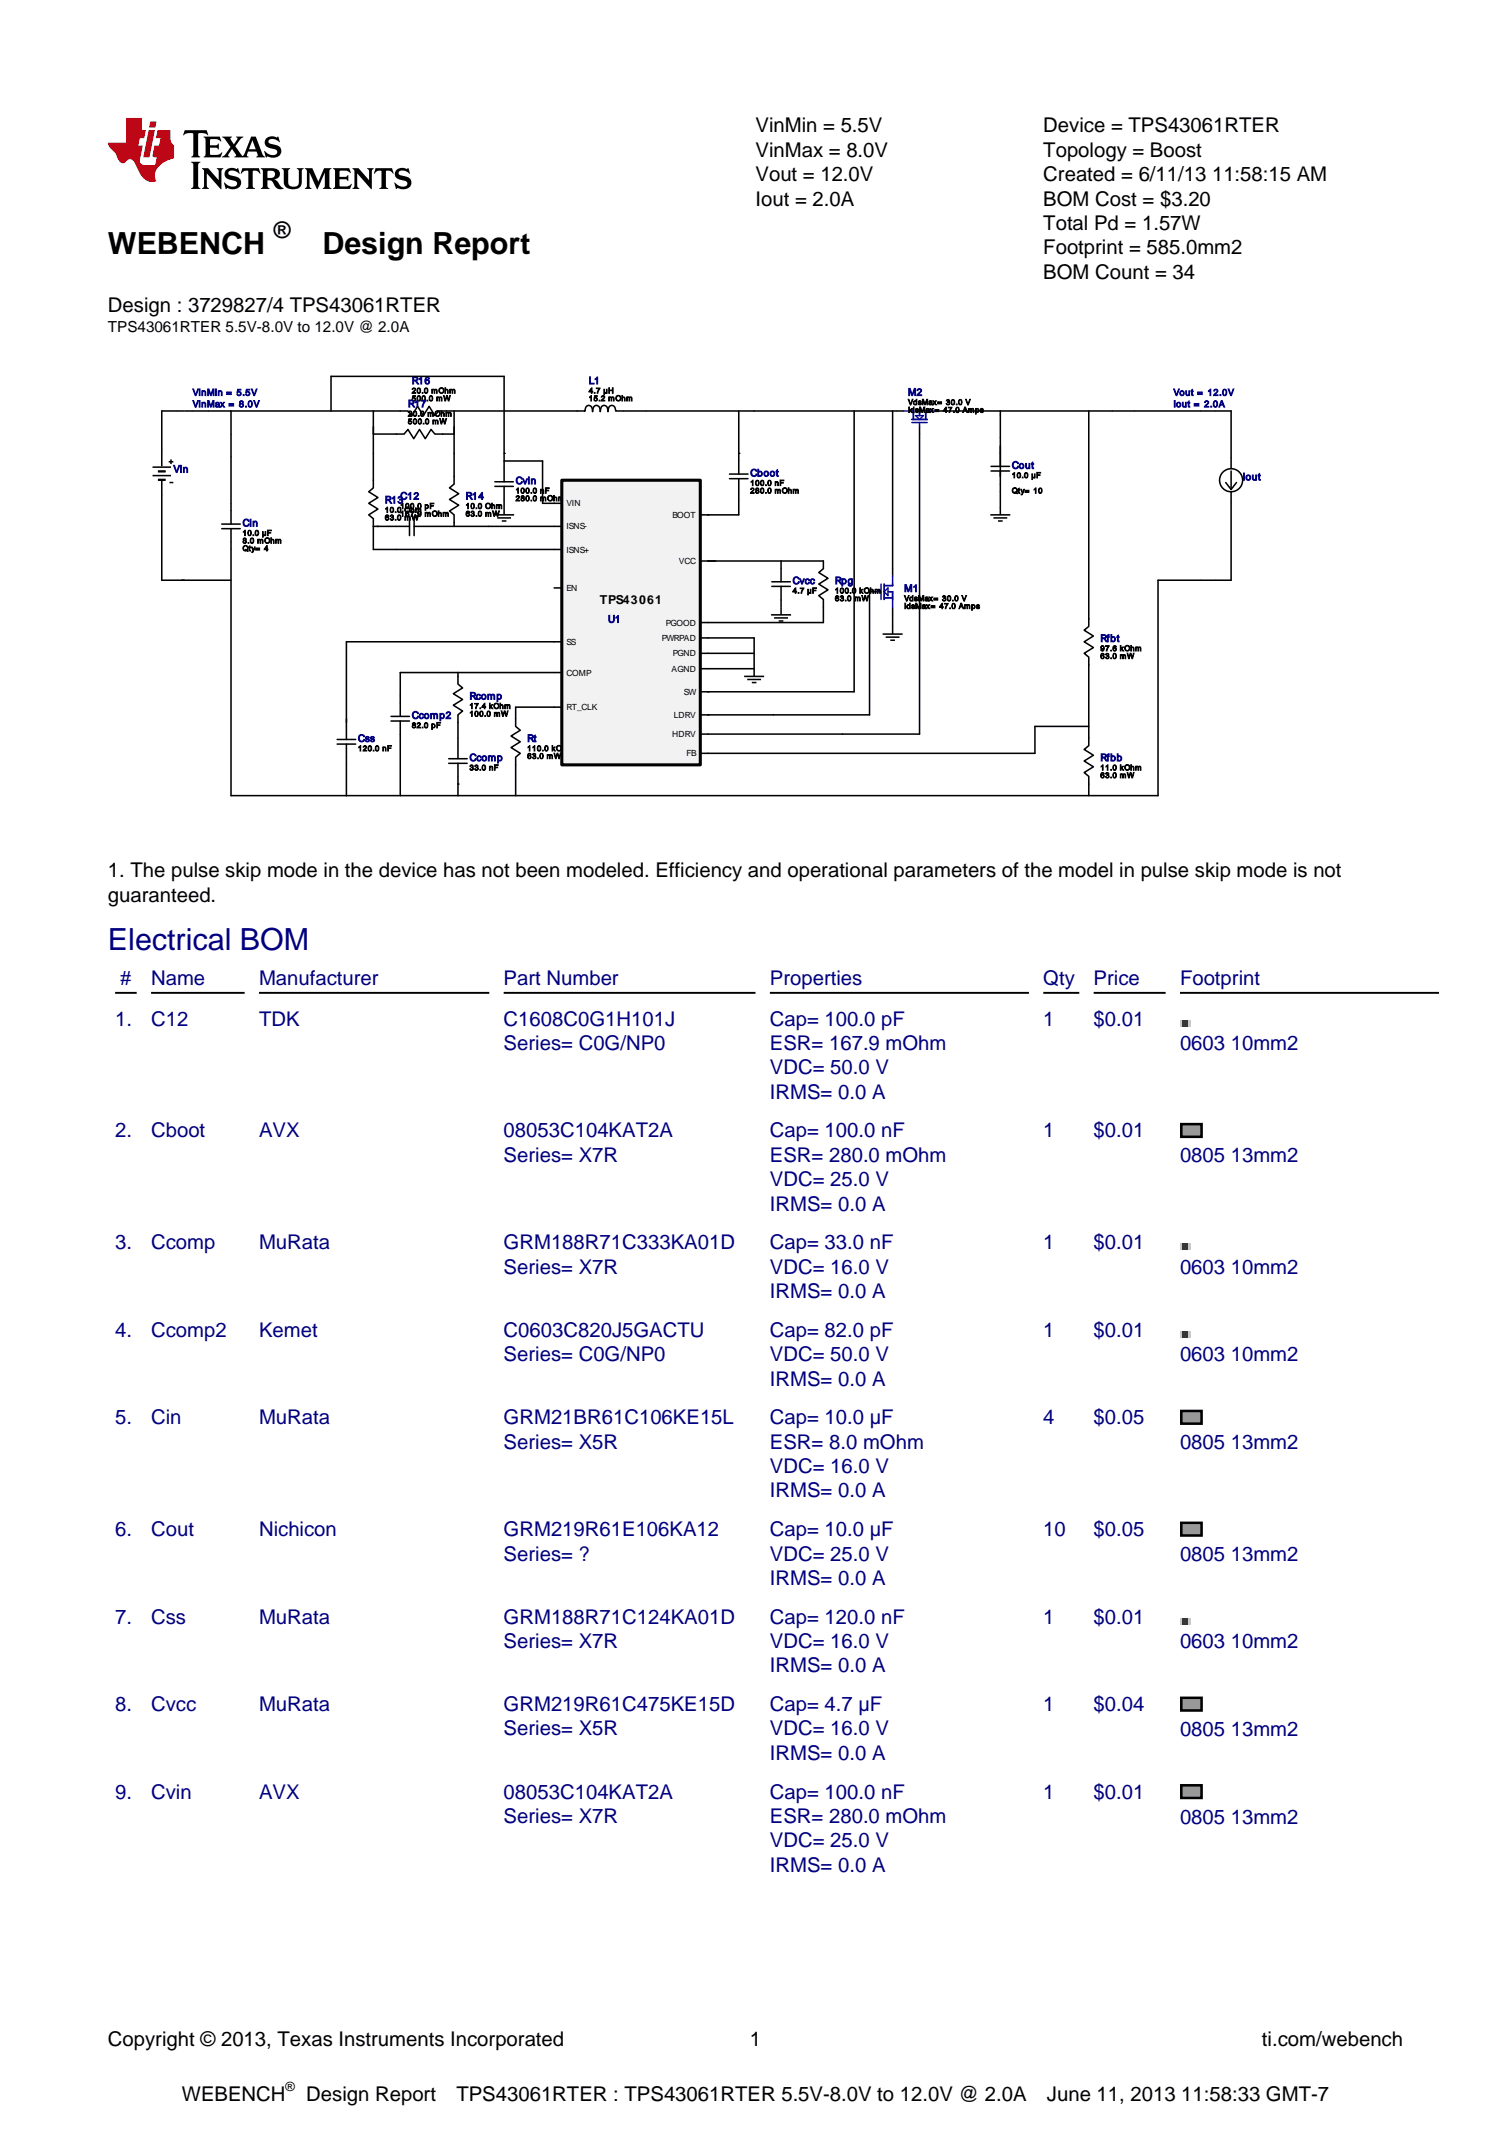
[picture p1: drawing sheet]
<svg xmlns="http://www.w3.org/2000/svg" width="210mm" height="297mm" viewBox="0 0 210 297" stroke-linecap="round" stroke-linejoin="round" font-family="sans-serif">
<defs><g id="words">
<g font-size="4.2">
<text x="15" y="35.3">WEBENCH</text>
<text x="44.8" y="35.3">Design Report</text>
</g>
<text font-size="4.2" fill="#000080" x="15" y="132">Electrical BOM</text>
<text font-size="3.2" x="38" y="33">®</text>
<g font-size="2.8">
<text x="105" y="18.4">VinMin = 5.5V</text>
<text x="105" y="21.8">VinMax = 8.0V</text>
<text x="145" y="18.4">Device = TPS43061RTER</text>
<text x="145" y="21.8">Topology = Boost</text>
<text x="105" y="25.2">Vout = 12.0V</text>
<text x="105" y="28.6">Iout = 2.0A</text>
<text x="145" y="25.2">Created = 6/11/13 11:58:15 AM</text>
<text x="145" y="28.6">BOM Cost = $3.20</text>
<text x="145" y="32">Total Pd = 1.57W</text>
<text x="145" y="35.3">Footprint = 585.0mm2</text>
<text x="145" y="38.7">BOM Count = 34</text>
<text x="15" y="43.4">Design : 3729827/4 TPS43061RTER</text>
<text x="15" y="121.9">1. The pulse skip mode in the device has not been modeled. Efficiency and operational parameters of the model in pulse skip mode is not</text>
<text x="15" y="125.3">guaranteed.</text>
<text x="15" y="284.4">Copyright © 2013, Texas Instruments Incorporated</text>
<text x="104.2" y="284.4">1</text>
<text x="175.4" y="284.4">ti.com/webench</text>
<text x="25.3" y="292">WEBENCH</text>
<text x="42.6" y="292">Design Report</text>
<text x="63.4" y="292">TPS43061RTER : TPS43061RTER 5.5V-8.0V to 12.0V @ 2.0A</text>
<text x="145.5" y="292">June 11, 2013 11:58:33 GMT-7</text>
</g>
<g font-size="2.8" fill="#000080">
<text x="16.7" y="136.9">#</text>
<text x="21" y="136.9">Name</text>
<text x="36" y="136.9">Manufacturer</text>
<text x="70" y="136.9">Part Number</text>
<text x="107" y="136.9">Properties</text>
<text x="145" y="136.9">Qty</text>
<text x="152" y="136.9">Price</text>
<text x="164" y="136.9">Footprint</text>
<text x="16" y="142.5">1.</text>
<text x="21" y="142.5">C12</text>
<text x="36" y="142.5">TDK</text>
<text x="70" y="142.5">C1608C0G1H101J</text>
<text x="107" y="142.5">Cap= 100.0 pF</text>
<text x="145" y="142.5">1</text>
<text x="152" y="142.5">$0.01</text>
<text x="70" y="145.9">Series= C0G/NP0</text>
<text x="107" y="145.9">ESR= 167.9 mOhm</text>
<text x="107" y="149.3">VDC= 50.0 V</text>
<text x="164" y="145.9">0603 10mm2</text>
<text x="107" y="152.7">IRMS= 0.0 A</text>
<text x="16" y="158.1">2.</text>
<text x="21" y="158.1">Cboot</text>
<text x="36" y="158.1">AVX</text>
<text x="70" y="158.1">08053C104KAT2A</text>
<text x="70" y="161.5">Series= X7R</text>
<text x="107" y="158.1">Cap= 100.0 nF</text>
<text x="107" y="161.5">ESR= 280.0 mOhm</text>
<text x="145" y="158.1">1</text>
<text x="152" y="158.1">$0.01</text>
<text x="164" y="161.6">0805 13mm2</text>
<text x="107" y="164.9">VDC= 25.0 V</text>
<text x="16" y="173.6">3.</text>
<text x="21" y="173.6">Ccomp</text>
<text x="36" y="173.6">MuRata</text>
<text x="70" y="173.6">GRM188R71C333KA01D</text>
<text x="107" y="168.2">IRMS= 0.0 A</text>
<text x="107" y="173.6">Cap= 33.0 nF</text>
<text x="145" y="173.6">1</text>
<text x="152" y="173.6">$0.01</text>
<text x="70" y="177">Series= X7R</text>
<text x="107" y="177">VDC= 16.0 V</text>
<text x="164" y="177">0603 10mm2</text>
<text x="16" y="185.8">4.</text>
<text x="21" y="185.8">Ccomp2</text>
<text x="36" y="185.8">Kemet</text>
<text x="70" y="185.8">C0603C820J5GACTU</text>
<text x="107" y="180.4">IRMS= 0.0 A</text>
<text x="107" y="185.8">Cap= 82.0 pF</text>
<text x="145" y="185.8">1</text>
<text x="152" y="185.8">$0.01</text>
<text x="70" y="189.2">Series= C0G/NP0</text>
<text x="107" y="189.2">VDC= 50.0 V</text>
<text x="164" y="189.2">0603 10mm2</text>
<text x="16" y="197.9">5.</text>
<text x="21" y="197.9">Cin</text>
<text x="36" y="197.9">MuRata</text>
<text x="70" y="197.9">GRM21BR61C106KE15L</text>
<text x="107" y="192.6">IRMS= 0.0 A</text>
<text x="107" y="197.9">Cap= 10.0 µF</text>
<text x="145" y="197.9">4</text>
<text x="152" y="197.9">$0.05</text>
<text x="70" y="201.3">Series= X5R</text>
<text x="107" y="201.3">ESR= 8.0 mOhm</text>
<text x="164" y="201.4">0805 13mm2</text>
<text x="107" y="204.7">VDC= 16.0 V</text>
<text x="107" y="208.1">IRMS= 0.0 A</text>
<text x="16" y="213.5">6.</text>
<text x="21" y="213.5">Cout</text>
<text x="36" y="213.5">Nichicon</text>
<text x="70" y="213.5">GRM219R61E106KA12</text>
<text x="107" y="213.5">Cap= 10.0 µF</text>
<text x="145" y="213.5">10</text>
<text x="152" y="213.5">$0.05</text>
<text x="70" y="216.9">Series= ?</text>
<text x="107" y="216.9">VDC= 25.0 V</text>
<text x="107" y="220.3">IRMS= 0.0 A</text>
<text x="164" y="217">0805 13mm2</text>
<text x="16" y="225.7">7.</text>
<text x="21" y="225.7">Css</text>
<text x="36" y="225.7">MuRata</text>
<text x="70" y="225.7">GRM188R71C124KA01D</text>
<text x="107" y="225.7">Cap= 120.0 nF</text>
<text x="145" y="225.7">1</text>
<text x="152" y="225.7">$0.01</text>
<text x="70" y="229">Series= X7R</text>
<text x="107" y="229">VDC= 16.0 V</text>
<text x="107" y="232.4">IRMS= 0.0 A</text>
<text x="164" y="229">0603 10mm2</text>
<text x="16" y="237.8">8.</text>
<text x="21" y="237.8">Cvcc</text>
<text x="36" y="237.8">MuRata</text>
<text x="70" y="237.8">GRM219R61C475KE15D</text>
<text x="107" y="237.8">Cap= 4.7 µF</text>
<text x="145" y="237.8">1</text>
<text x="152" y="237.8">$0.04</text>
<text x="70" y="241.2">Series= X5R</text>
<text x="107" y="241.2">VDC= 16.0 V</text>
<text x="107" y="244.6">IRMS= 0.0 A</text>
<text x="164" y="241.3">0805 13mm2</text>
<text x="16" y="250">9.</text>
<text x="21" y="250">Cvin</text>
<text x="36" y="250">AVX</text>
<text x="70" y="250">08053C104KAT2A</text>
<text x="107" y="250">Cap= 100.0 nF</text>
<text x="145" y="250">1</text>
<text x="152" y="250">$0.01</text>
<text x="70" y="253.4">Series= X7R</text>
<text x="107" y="253.4">ESR= 280.0 mOhm</text>
<text x="107" y="256.7">VDC= 25.0 V</text>
<text x="164" y="253.4">0805 13mm2</text>
<text x="107" y="260.1">IRMS= 0.0 A</text>
</g>
<text font-size="2.1" x="15" y="46.2">TPS43061RTER 5.5V-8.0V to 12.0V @ 2.0A</text>
<text font-size="1.8" x="39.7" y="290.6">®</text>
<text font-size="1.7" x="83.4" y="84">TPS43061</text>
<g font-size="1.4" fill="#000080">
<text x="57.2" y="53.4">R16</text>
<text x="81.8" y="53.4">L1</text>
<text x="56.7" y="56.6">R17</text>
<text x="126.2" y="55">M2</text>
<text x="24.1" y="65.7">Vin</text>
<text x="140.6" y="65.1">Cout</text>
<text x="53.5" y="69.9">R13</text>
<text x="55.6" y="69.4">C12</text>
<text x="64.7" y="69.4">R14</text>
<text x="71.7" y="67.3">Cvin</text>
<text x="104.3" y="66.2">Cboot</text>
<text x="172.7" y="66.7">Iout</text>
<text x="33.7" y="73.2">Cin</text>
<text x="110.2" y="81.2">Cvcc</text>
<text x="116" y="81.2">Rpg</text>
<text x="125.7" y="82.2">M1</text>
<text x="84.5" y="86.5">U1</text>
<text x="152.9" y="89.2">Rfbt</text>
<text x="57.2" y="99.9">Ccomp2</text>
<text x="65.3" y="97.2">Rcomp</text>
<text x="49.7" y="103.1">Css</text>
<text x="65.3" y="105.8">Ccomp</text>
<text x="73.3" y="103.1">Rt</text>
<text x="152.9" y="105.8">Rfbb</text>
</g>
<g font-size="1.3" fill="#000080">
<text x="26.8" y="55">VinMin = 5.5V</text>
<text x="26.8" y="56.6">VinMax = 8.0V</text>
<text x="163.1" y="55">Vout = 12.0V</text>
<text x="163.1" y="56.6">Iout = 2.0A</text>
</g>
<g font-size="1.2">
<text x="78.7" y="70.4">VIN</text>
<text x="93.4" y="72">BOOT</text>
<text x="78.7" y="73.6">ISNS-</text>
<text x="78.7" y="76.8">ISNS+</text>
<text x="78.7" y="82.1">EN</text>
<text x="94.4" y="78.4">VCC</text>
<text x="78.7" y="89.6">SS</text>
<text x="92" y="89.1">PWRPAD</text>
<text x="92.5" y="86.9">PGOOD</text>
<text x="78.7" y="93.9">COMP</text>
<text x="93.3" y="93.4">AGND</text>
<text x="93.5" y="91.2">PGND</text>
<text x="78.7" y="98.7">RT_CLK</text>
<text x="93.7" y="99.8">LDRV</text>
<text x="95" y="96.6">SW</text>
<text x="93.4" y="102.5">HDRV</text>
<text x="95.4" y="105.1">FB</text>
</g>
<g font-size="1.1">
<text x="56.7" y="57.9">20.0 mOhm</text>
<text x="56.7" y="58.9">500.0 mW</text>
<text x="57.2" y="54.7">20.0 mOhm</text>
<text x="57.2" y="55.7">500.0 mW</text>
<text x="81.8" y="54.7">4.7 µH</text>
<text x="81.8" y="55.7">15.2 mOhm</text>
<text x="126.2" y="56.3">VdsMax= 30.0 V</text>
<text x="126.2" y="57.3">IdsMax= 47.0 Amps</text>
<text x="53.5" y="71.2">10.0 Ohm</text>
<text x="55.6" y="70.7">100.0 pF</text>
<text x="55.6" y="71.8">167.9 mOhm</text>
<text x="64.7" y="70.7">10.0 Ohm</text>
<text x="64.7" y="71.8">63.0 mW</text>
<text x="71.7" y="68.6">100.0 nF</text>
<text x="71.7" y="69.6">280.0 mOhm</text>
<text x="104.3" y="67.5">100.0 nF</text>
<text x="104.3" y="68.6">280.0 mOhm</text>
<text x="140.6" y="66.4">10.0 µF</text>
<text x="140.6" y="68.6">Qty= 10</text>
<text x="33.7" y="74.4">10.0 µF</text>
<text x="33.7" y="75.5">8.0 mOhm</text>
<text x="33.7" y="76.6">Qty= 4</text>
<text x="53.5" y="72.3">63.0 mW</text>
<text x="110.2" y="82.5">4.7 µF</text>
<text x="116" y="82.5">100.0 kOhm</text>
<text x="116" y="83.5">63.0 mW</text>
<text x="125.7" y="83.5">VdsMax= 30.0 V</text>
<text x="125.7" y="84.6">IdsMax= 47.0 Amps</text>
<text x="152.9" y="90.5">97.6 kOhm</text>
<text x="152.9" y="91.5">63.0 mW</text>
<text x="57.2" y="101.2">82.0 pF</text>
<text x="65.3" y="98.5">17.4 kOhm</text>
<text x="65.3" y="99.6">100.0 mW</text>
<text x="49.7" y="104.4">120.0 nF</text>
<text x="65.3" y="107">33.0 nF</text>
<text x="73.3" y="104.4">110.0 kOhm</text>
<text x="73.3" y="105.4">63.0 mW</text>
<text x="152.9" y="107">11.0 kOhm</text>
<text x="152.9" y="108.1">63.0 mW</text>
</g>
</g></defs>
<path d="M55.2 23.5a.81 .81 0 0 0-.3 .9 .81 .81 0 0 0 .8 .6l.7 .2 .2 .3a.65 .65 0 0 1-1 .4l-.7-.6-.1 .1 .2 .9h.2l.1-.2a1.41 1.41 0 0 0 1.8-.4 .87 .87 0 0 0-.8-1.2l-.7-.2-.2-.2a.57 .57 0 0 1 .8-.4l.7 .5 .1-.1-.2-.7-.2 .1a1.29 1.29 0 0 0-1.4 0zM52.2 23.4l-.2 .7v.1a.78 .78 0 0 1 1-.5v2.1v.2l-.3 .2v.1h1.2v-.1l-.2-.2-.1-.2 .1-2.1a.83 .83 0 0 1 .9 .5l.1-.1-.2-.7zM49 23.4l.3 .4v2l-.1 .2-.2 .3h.9l-.2-.3-.1-.2 .1-1.7 1.9 2.2h.1v-2.5l.2-.4h-.9l.3 .2v1.4l-1.5-1.6zM46.3 23.4l.2 .2 .1 .2v2l-.1 .2-.2 .3h2.3l.3-.7-.1-.1a1.45 1.45 0 0 1-1.6 .4v-1h.9l.3 .2v-.8h-.1l-.2 .3h-.9v-.7v-.1l.2-.1a1.25 1.25 0 0 1 1.3 .4l.1-.1-.3-.6zM42.4 23.4l.2 .2 .1 .2v2l-.1 .2-.2 .3h.9l-.3-.3v-.2v-1.8l1.1 2.3 1-2.3v1.8v.2l-.2 .3h1.2l-.3-.3v-.2v-2v-.2l.3-.2h-1.1l-.8 1.8-.8-1.8zM39.2 23.4l.2 .2v.2v1.5a1.24 1.24 0 0 0 1.7 1 .9 .9 0 0 0 .8-1l.1-1.7 .2-.2h-1l.3 .2v.2v1.5a.76 .76 0 0 1-.6 .7 .76 .76 0 0 1-.8-.4v-1.8v-.2l.2-.2zM37.2 23.8a1.01 1.01 0 0 1 1 .1 .52 .52 0 0 1 0 .6 .52 .52 0 0 1-.5 .2h-.5zM36.3 23.4l.2 .2v.2v2v.2l-.2 .3h1.2l-.3-.3v-.9a.71 .71 0 0 1 .9 .6 .83 .83 0 0 0 1.3 .4 1.13 1.13 0 0 1-.7-.7l-.6-.5a.76 .76 0 0 0 .8-.7 .76 .76 0 0 0-.8-.8zM33.7 23.4l-.2 .7v.1a.78 .78 0 0 1 1-.5v2.1v.2l-.3 .2v.1h1.2v-.1l-.2-.2-.1-.2 .1-2.1a.83 .83 0 0 1 .9 .5l.1-.1-.2-.7zM31.5 23.5a.81 .81 0 0 0-.3 .9 .81 .81 0 0 0 .8 .6l.8 .2 .2 .3a.65 .65 0 0 1-1 .4l-.8-.6-.1 .1 .3 .9h.1l.1-.2a1.41 1.41 0 0 0 1.9-.4 .87 .87 0 0 0-.9-1.2l-.7-.2-.2-.2a.57 .57 0 0 1 .9-.4l.6 .5 .1-.1-.2-.7-.2 .1a1.29 1.29 0 0 0-1.4 0zM28.1 23.4l.3 .4v2l-.1 .2-.2 .3h.9l-.2-.3-.1-.2 .1-1.7 1.9 2.2h.1v-2.5l.2-.4h-.9l.3 .2v1.4l-1.5-1.6zM26.6 22.5l.2 .2 .1 .3v2.8l-.1 .2-.2 .2v.1h1.3v-.1l-.3-.2-.1-.2v-2.8l.1-.3 .3-.2zM37.1 19.2a.81 .81 0 0 0-.3 .9 .81 .81 0 0 0 .8 .5l.7 .2 .2 .3a.64 .64 0 0 1-.9 .4l-.8-.5h-.1l.2 .9h.2l.1-.2a1.4 1.4 0 0 0 1.8-.4 .87 .87 0 0 0-.8-1.2l-.7-.2-.2-.2a.57 .57 0 0 1 .8-.4l.7 .5 .1-.1-.2-.7h-.2v.1a1.28 1.28 0 0 0-1.4 .1zM35.1 19.5l.4 1.2h-.9zM30.9 19v.1l.4 .3 .7 1-.6 1-.6 .4v.1h1.1l-.2-.3 .5-.9 .6 .9-.2 .3h1.9l-.2-.3 .2-.5h1.2l.1 .5-.2 .3h1.2l-.3-.5-1-2.4h-.6l-.9 2.3-.3 .4-1-1.4 .6-.9 .5-.3v-.1h-1l.2 .2-.5 .9-.5-.8 .2-.3zM28.3 19l.2 .2 .1 .3v1.9l-.1 .2-.2 .3h2.3l.3-.7-.1-.1a1.45 1.45 0 0 1-1.6 .4v-1l.9 .1 .3 .2v-.8h-.1l-.2 .2h-.9v-.7v-.1l.2-.1a1.25 1.25 0 0 1 1.3 .4l.1-.1-.3-.6zM25.7 18.1l-.3 .7h.1a1.15 1.15 0 0 1 1.3-.3l.1 2.9-.1 .2-.2 .3h1.2l-.2-.3-.1-.2v-2.7l.1-.2h.2a1.06 1.06 0 0 1 1.1 .3h.1l-.3-.7z" fill="#000"/>
<path d="M20.9 16.9l-.2 .8h.9l.2-.8zM20.7 18.1l-.8 3.8h.9l.7-3.8zM17.6 16.4v3.4h-2.6a2.07 2.07 0 0 0 .9 1.4l.4 .6a1.11 1.11 0 0 0 .8 .9l.3-.1a.73 .73 0 0 1 .6-.4 .73 .73 0 0 1 .7 .4l.2 .4a3.4 3.4 0 0 0 1.8 2.2 1.3 1.3 0 0 0 1 0 1.84 1.84 0 0 1 .8-2.4l.8-.5 .9-.3v-1.8a1.13 1.13 0 0 1-.5-1v-1.1h-1.8l-.2 1.1h.6l-.2 1h-.6l-.3 1.2a.38 .38 0 0 0 .2 .5h.4l-.2 1.1a4 4 0 0 1-2-.2 1.19 1.19 0 0 1-.1-1l.3-1.6h-.6l.2-1h.6l.3-1.1h-.6v-1.7z" fill="#f00000"/>
<g fill="none" stroke="#000" stroke-width=".21">
<path d="M25.7 57.1h1.1M28.9 57.1h3.2M55.6 57.1h1.1l.5 .7 .8-1.3 .8 1.3 .8-1.3 .8 1.3 .6-.7h1M80.2 57.1h1.1M81.3 57.1v-.1a.53 .53 0 0 1 .5-.7 .53 .53 0 0 1 .5 .7l.1 .2v-.1a.57 .57 0 0 1 .7-.7l.3 .4v.4v-.1a.57 .57 0 0 1 .8-.7l.2 .4 .1 .4v-.1a.57 .57 0 0 1 .8-.7l.1 .1 .2 .6h4.2M124.6 57.1h1.1M127.8 59.3v1M129.9 57.1h1.1M139 57.7v3.2M154.5 57.1h3.2M166.8 57.1h1.1M30.8 72.8h2.6"/>
<path d="M30.8 73.5h2.6M32.1 60.3v3.2M32.1 69.9v2.9M32.1 73.5v2.9M51.9 66.7v1.1l-.7 .5 1.3 .8-1.3 .8 1.3 .9-1.3 .8 .7 .5v1.1M54 73.2h2.9M56.9 71.9v2.5M57.6 73.2h2.8M57.6 71.9v2.5M63.1 66.2v1.1l-.6 .5 1.3 .8-1.3 .8 1.3 .8-1.3 .8 .6 .6v1M68.7 71.6h2.8M68.8 67h2.5"/>
<path d="M68.8 67.6h2.5M69.1 72h1.9M69.7 72.4h.7M70.1 64.1v2.9M70.1 67.6v4M101.4 66.5h2.6M101.4 65.9h2.6M102.7 63v2.9M102.7 66.5v2.9M108.6 78v2.9M114.4 78v1l-.6 .6 1.3 .8-1.3 .8 1.3 .8-1.3 .8 .6 .5v1.1M124.1 79v1.1"/>
<path d="M137.6 71.6h2.8M137.7 64.8h2.6M137.7 65.5h2.6M138.1 72h1.9M138.7 72.4h.6M139 61.9v2.9M139 65.5v2.8M139 70.5v1.1M25.2 80.6h1M48.1 99.9v2.9M54.3 99.6h2.6M55.6 96.7v2.9"/>
<path d="M63.6 94v1.1l.7 .5-1.3 .8 1.3 .8-1.3 .8 1.3 .8-.7 .6v1M71.7 99.9v1.1l.6 .5-1.3 .8 1.3 .8-1.3 .8 1.3 .8-.6 .5v1.1M87.7 99.9v1.1M103.4 94h2.8M103.8 94.4h2M104.5 94.9h.6M104.8 92.9v1.1M107.2 85.5h2.7M107.3 81.5h2.5M107.3 80.9h2.5M107.6 85.9h1.9M108.2 86.3h.7"/>
<path d="M108.6 81.5v4M120.8 82.2h1.1M122.7 88.1h2.7M123.1 88.6h1.9M123.7 89h.7M124.1 87.1v1M124.1 84.4v1.1M151.3 86v1.1l-.6 .5 1.3 .8-1.3 .8 1.3 .8-1.3 .8 .6 .5v1.1M166.8 80.6h1.1M46.9 102.8h2.5M46.9 103.4h2.5M48.1 103.4v2.9"/>
<path d="M54.3 100.2h2.6M55.6 100.2v2.9M62.4 105.4h2.5M62.4 106.1h2.5M63.6 102.6v2.8M63.6 106.1v2.9M86.3 101h2.8M86.7 101.4h2M87.4 101.8h.6M151.3 102.6v1l-.6 .6 1.3 .8-1.3 .8 1.3 .8-1.3 .8 .6 .5v1.1"/>
</g>
<g fill="none" stroke="#00f" stroke-width=".21">
<path d="M125.7 57.1h1.2v1.2M126.7 58.3h2.2M126.7 58.7h2.2M127.3 57.8h1l-.5 .5zM127.8 58.7v.6M128.7 57.1v1.2M129.9 57.1h-2.1v.7M121.9 82.2h.6M122.5 81.2v2.1M122.9 81.2v2.1M122.9 83.1h1.2M122.9 82.2l.5-.5v1.1z"/>
<path d="M123.4 82.2h.7v2.2M124.1 80.1v1.3h-1.2"/>
</g>
<path d="M78.1 66.7h19.2v39.6h-19.2z" fill="#f2f2f2"/>
<path d="M78.1 66.7h19.2v39.6h-19.2z" fill="none" stroke="#000" stroke-width=".43"/>
<g fill="none" stroke="#000" stroke-width=".21">
<path d="M25.7 57.1h-3.2v7.7M26.8 57.1h2.1M46 57.1v-4.8h24.1v11.8h5.3v5.8h2.7M51.9 57.1v9.6M55.6 57.1h-23.5v3.2M62 57.1h18.2M63.1 57.1v9.1M89.8 57.1h34.8M102.7 57.1v5.9M118.7 57.1v39h-21.4M124.1 57.1v21.9M131 57.1h23.5"/>
<path d="M139 57.1v.6M151.3 57.1v28.9M157.7 57.1h9.1M167.9 57.1h3.2v8M21.2 64.9h2.6M21.2 66.1h2.6M21.9 65.5h1.1M21.9 65.6h1.1M21.9 66.7h1.1M21.9 66.6h1.1M22.5 66.8v13.8h3.2M23.4 64.2h.7"/>
<path d="M23.6 67.1h.5M23.8 63.9v.6M32.1 63.5v6.4M32.1 76.4v34.2h128.8v-30h5.9M51.9 60.3h4.3l.5-.6 .8 1.3 .8-1.3 .8 1.3 .8-1.3 .5 .6h2.7M52.4 73.2h.1M54 73.2h-2.1v3.2h26.2M60.4 73.2h17.7M63.1 72.6v.6M70.1 63h.1M98.4 71.6h.1M102.7 63h.1"/>
<path d="M102.7 69.4v2.2h-5.4M114.4 78h-17.1M127.8 60.3v41.7h-30.5M139 60.9v5.3M139 68.3v2.2M170.4 67.1l.7 .9M171.1 65.1a1.6 1.6 0 0 0-1.6 1.6 1.6 1.6 0 0 0 1.6 1.6M171.1 65.1a1.6 1.6 0 0 1 1.6 1.6 1.6 1.6 0 0 1-1.6 1.6M171.1 68.3v12.3h-3.2M171.1 65.5v2.5M171.8 67.1l-.7 .9M26.2 80.6h5.9"/>
<path d="M63.6 93.5v.5M77 81.7h1.1M78.1 98.3h-6.4v1.6M78.1 89.2h-30v11.2M78.1 93.5h-22.5v3.2M97.3 88.7h7.5v4.2h-7.5M98.4 99.4h.1M98.4 96.1h.1M104.8 90.8h-7.5M114.4 84.4v2.1h-17.1M120.8 82.2v17.2h-23.5M124.1 85.5v1.6"/>
<path d="M151.3 92.4v10.2M48.1 106.3v4.3M55.6 103.1v7.5M63.6 109h.1M63.6 100.4v2.2M63.6 109v1.6M71.7 106.3v4.3M151.3 101h-7.5v3.7h-46.5M151.3 109v1.6"/>
</g>
<path d="M16 138h3M21 138h13M36 138h32M70 138h35M107 138h36M145 138h5M152 138h10M164 138h36" fill="none" stroke="#000" stroke-width=".26"/>
<path d="M164 141.7h1.4v.9h-1.4z" fill="#cbcbcb"/>
<path d="M164.4 141.7h.7v.9h-.7z" fill="#363636"/>
<path d="M164.2 156.2h2.8v1.8h-2.8z" fill="#999"/>
<path d="M164.2 156.2h2.8v1.8h-2.8z" fill="none" stroke="#000" stroke-width=".35"/>
<path d="M164 172.8h1.4v.9h-1.4z" fill="#cbcbcb"/>
<path d="M164.4 172.8h.7v.9h-.7z" fill="#363636"/>
<path d="M164 185h1.4v.9h-1.4z" fill="#cbcbcb"/>
<path d="M164.4 185h.7v.9h-.7z" fill="#363636"/>
<path d="M164.2 196.1h2.8v1.8h-2.8z" fill="#999"/>
<path d="M164.2 196.1h2.8v1.8h-2.8z" fill="none" stroke="#000" stroke-width=".35"/>
<path d="M164.2 211.6h2.8v1.8h-2.8z" fill="#999"/>
<path d="M164.2 211.6h2.8v1.8h-2.8z" fill="none" stroke="#000" stroke-width=".35"/>
<path d="M164 224.9h1.4v.9h-1.4z" fill="#cbcbcb"/>
<path d="M164.4 224.9h.7v.9h-.7z" fill="#363636"/>
<path d="M164.2 236h2.8v1.7h-2.8z" fill="#999"/>
<path d="M164.2 236h2.8v1.7h-2.8z" fill="none" stroke="#000" stroke-width=".35"/>
<path d="M164.2 248.1h2.8v1.8h-2.8z" fill="#999"/>
<path d="M164.2 248.1h2.8v1.8h-2.8z" fill="none" stroke="#000" stroke-width=".35"/>
<use href="#words"/>
</svg>
